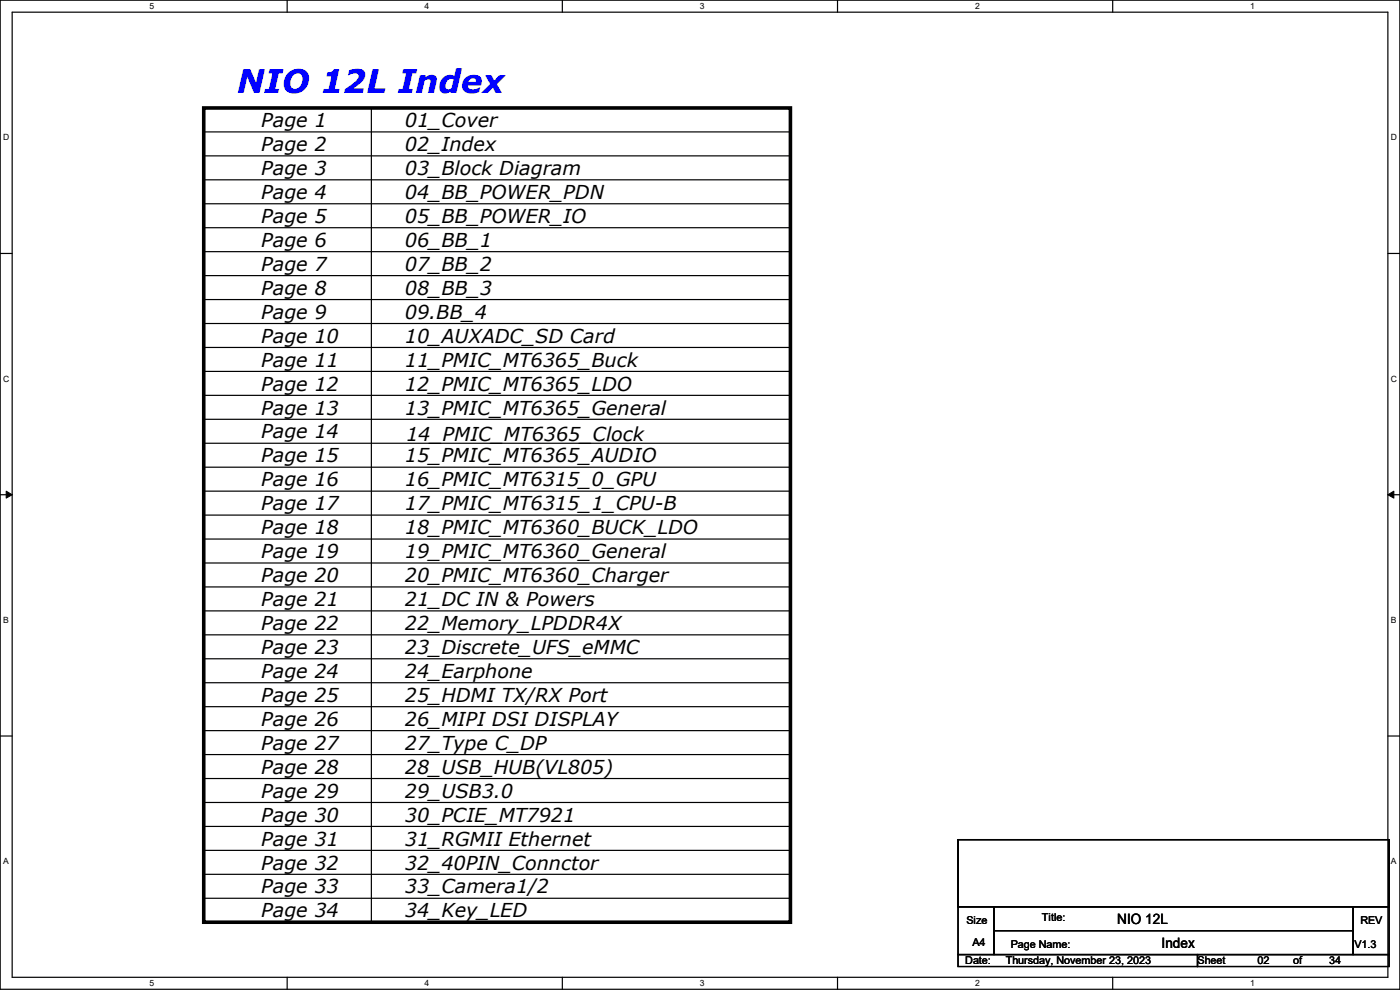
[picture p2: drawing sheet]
<svg xmlns="http://www.w3.org/2000/svg" width="297mm" height="210mm" viewBox="0 0 297 210" stroke-linecap="round" stroke-linejoin="round" font-family="sans-serif">
<defs><g id="words">
<text font-size="6.9" fill="#00f" x="50.3" y="19.6">NIO 12L Index</text>
<g font-size="4.1">
<text x="55.4" y="27">Page 1</text>
<text x="85.9" y="27">01_Cover</text>
<text x="55.4" y="32">Page 2</text>
<text x="85.9" y="32">02_Index</text>
<text x="55.4" y="37.1">Page 3</text>
<text x="85.9" y="37.1">03_Block Diagram</text>
<text x="55.4" y="42.2">Page 4</text>
<text x="55.4" y="47.3">Page 5</text>
<text x="85.9" y="47.3">05_BB_POWER_IO</text>
<text x="85.9" y="42.2">04_BB_POWER_PDN</text>
<text x="55.4" y="52.4">Page 6</text>
<text x="85.9" y="52.4">06_BB_1</text>
<text x="55.4" y="57.4">Page 7</text>
<text x="85.9" y="57.4">07_BB_2</text>
<text x="55.4" y="62.5">Page 8</text>
<text x="85.9" y="62.5">08_BB_3</text>
<text x="55.4" y="67.6">Page 9</text>
<text x="85.9" y="67.6">09.BB_4</text>
<text x="55.4" y="77.8">Page 11</text>
<text x="55.4" y="72.7">Page 10</text>
<text x="85.9" y="77.8">11_PMIC_MT6365_Buck</text>
<text x="85.9" y="72.7">10_AUXADC_SD Card</text>
<text x="55.4" y="82.8">Page 12</text>
<text x="85.9" y="82.8">12_PMIC_MT6365_LDO</text>
<text x="55.4" y="87.9">Page 13</text>
<text x="85.9" y="87.9">13_PMIC_MT6365_General</text>
<text x="55.4" y="93">Page 14</text>
<text x="86.1" y="93.5">14_PMIC_MT6365_Clock</text>
<text x="55.4" y="98.1">Page 15</text>
<text x="85.9" y="98.1">15_PMIC_MT6365_AUDIO</text>
<text x="55.4" y="103.2">Page 16</text>
<text x="85.9" y="103.2">16_PMIC_MT6315_0_GPU</text>
<text x="55.4" y="108.2">Page 17</text>
<text x="55.4" y="113.3">Page 18</text>
<text x="85.9" y="113.3">18_PMIC_MT6360_BUCK_LDO</text>
<text x="85.9" y="108.2">17_PMIC_MT6315_1_CPU-B</text>
<text x="55.4" y="118.4">Page 19</text>
<text x="85.9" y="118.4">19_PMIC_MT6360_General</text>
<text x="55.4" y="123.5">Page 20</text>
<text x="85.9" y="123.5">20_PMIC_MT6360_Charger</text>
<text x="55.4" y="128.6">Page 21</text>
<text x="85.9" y="128.6">21_DC IN &amp; Powers</text>
<text x="55.4" y="133.6">Page 22</text>
<text x="85.9" y="133.6">22_Memory_LPDDR4X</text>
<text x="55.4" y="138.7">Page 23</text>
<text x="55.4" y="143.8">Page 24</text>
<text x="85.9" y="138.7">23_Discrete_UFS_eMMC</text>
<text x="85.9" y="143.8">24_Earphone</text>
<text x="55.4" y="148.9">Page 25</text>
<text x="85.9" y="148.9">25_HDMI TX/RX Port</text>
<text x="55.4" y="154">Page 26</text>
<text x="85.9" y="154">26_MIPI DSI DISPLAY</text>
<text x="55.4" y="159">Page 27</text>
<text x="85.9" y="159">27_Type C_DP</text>
<text x="55.4" y="164.1">Page 28</text>
<text x="85.9" y="164.1">28_USB_HUB(VL805)</text>
<text x="55.4" y="169.2">Page 29</text>
<text x="85.9" y="169.2">29_USB3.0</text>
<text x="55.4" y="174.3">Page 30</text>
<text x="55.4" y="179.4">Page 31</text>
<text x="85.9" y="174.3">30_PCIE_MT7921</text>
<text x="85.9" y="179.4">31_RGMII Ethernet</text>
<text x="55.4" y="184.4">Page 32</text>
<text x="85.9" y="184.4">32_40PIN_Connctor</text>
<text x="55.4" y="189.5">Page 33</text>
<text x="85.9" y="189.5">33_Camera1/2</text>
<text x="55.4" y="194.6">Page 34</text>
<text x="85.9" y="194.6">34_Key_LED</text>
</g>
<g font-size="3">
<text x="237" y="196.1">NIO 12L</text>
<text x="246.4" y="201.2">Index</text>
</g>
<g font-size="2.3">
<text x="205" y="195.9">Size</text>
<text x="221" y="195.4">Title:</text>
<text x="288.6" y="195.9">REV</text>
<text x="206.3" y="200.7">A4</text>
<text x="214.4" y="201">Page Name:</text>
<text x="287.3" y="201">V1.3</text>
<text x="204.8" y="204.6">Date:</text>
<text x="213.4" y="204.6">Thursday, November 23, 2023</text>
<text x="254" y="204.6">Sheet</text>
<text x="266.7" y="204.6">02</text>
<text x="274.4" y="204.6">of</text>
<text x="282" y="204.6">34</text>
</g>
<g font-size="1.8">
<text x="31.7" y="1.9">5</text>
<text x="90.1" y="1.9">4</text>
<text x="148.5" y="1.9">3</text>
<text x="206.8" y="1.9">2</text>
<text x="265.2" y="1.9">1</text>
<text x=".7" y="29.8">D</text>
<text x="295.1" y="29.8">D</text>
<text x=".7" y="80.9">C</text>
<text x="295.1" y="80.9">C</text>
<text x=".7" y="132.1">B</text>
<text x="295.1" y="132.1">B</text>
<text x=".7" y="183.3">A</text>
<text x="295.1" y="183.3">A</text>
<text x="31.7" y="209.2">5</text>
<text x="90.1" y="209.2">4</text>
<text x="148.5" y="209.2">3</text>
<text x="206.8" y="209.2">2</text>
<text x="265.2" y="209.2">1</text>
</g>
</g></defs>
<g fill="none" stroke="#000" stroke-width=".25">
<path d="M0 0h297v209.8h-297zM2.6 2.6h291.8v204.7h-291.8zM60.9 0v2.6M119.3 0v2.6M177.7 0v2.6M236.1 0v2.6M43.2 28h124.5M43.2 33.1h124.5M43.2 38.1h124.5M78.8 22.9v172.7M167.7 28h.1M167.7 33.1h.1"/>
<path d="M167.7 38.1h.1M0 53.8h2.6M43.2 43.2h124.5M43.2 48.3h124.5M43.2 53.4h124.5M43.2 58.5h124.5M167.7 43.2h.1M167.7 48.3h.1M167.7 53.4h.1M167.7 58.5h.1M294.4 53.8h2.6M43.2 63.5h124.5"/>
<path d="M43.2 68.6h124.5M43.2 73.7h124.5M43.2 78.8h124.5M167.7 63.5h.1M167.7 68.6h.1M167.7 73.7h.1M167.7 78.8h.1M43.2 83.9h124.5M43.2 88.9h124.5M43.2 94h124.5M43.2 99.1h124.5M167.7 83.9h.1"/>
<path d="M167.7 88.9h.1M167.7 94h.1M167.7 99.1h.1M0 104.9h2.6M43.2 104.2h124.5M43.2 109.3h124.5M43.2 114.3h124.5M43.2 119.4h124.5M167.7 104.2h.1M167.7 109.3h.1M167.7 114.3h.1M167.7 119.4h.1"/>
<path d="M294.4 104.9h2.6M43.2 124.5h124.5M43.2 129.6h124.5M43.2 134.7h124.5M43.2 139.7h124.5M167.7 124.5h.1M167.7 129.6h.1M167.7 134.7h.1M167.7 139.7h.1M0 156.1h2.6M43.2 144.8h124.5M43.2 149.9h124.5"/>
<path d="M43.2 155h124.5M167.7 144.8h.1M167.7 149.9h.1M167.7 155h.1M294.4 156.1h2.6M43.2 160.1h124.5M43.2 165.1h124.5M43.2 170.2h124.5M43.2 175.3h124.5M167.7 160.1h.1M167.7 165.1h.1M167.7 170.2h.1"/>
<path d="M167.7 175.3h.1M203.2 178.1h91.5v14.2h-91.5zM43.2 180.4h124.5M43.2 185.5h124.5M43.2 190.5h124.5M43.2 195.6h124.5M78.8 195.6h.1M167.7 180.4h.1M167.7 185.5h.1M167.7 190.5h.1M167.7 195.6h.1M203.2 192.3h7.7v10.2h-7.7z"/>
<path d="M210.9 192.3h76.2v5.1h-76.2zM210.9 197.4h76.2v5.1h-76.2zM287.1 192.3h7.6v10.2h-7.6zM60.9 207.3v2.5M119.3 207.3v2.5M177.7 207.3v2.5M203.2 202.5h50.8v2.5h-50.8zM236.1 207.3v2.5M254 202.5h40.7v2.5h-40.7z"/>
</g>
<path d="M1.3 104.2l1.3 .7-1.3 .8zM294.4 104.9l1.3-.7v1.5z" fill="#000"/>
<path d="M1.3 104.2l1.3 .7-1.3 .8zM294.4 104.9l1.3-.7v1.5z" fill="none" stroke="#000" stroke-width=".21"/>
<path d="M43.2 22.9h124.5v172.7h-124.5z" fill="none" stroke="#000" stroke-width=".76"/>
<use href="#words"/>
</svg>
